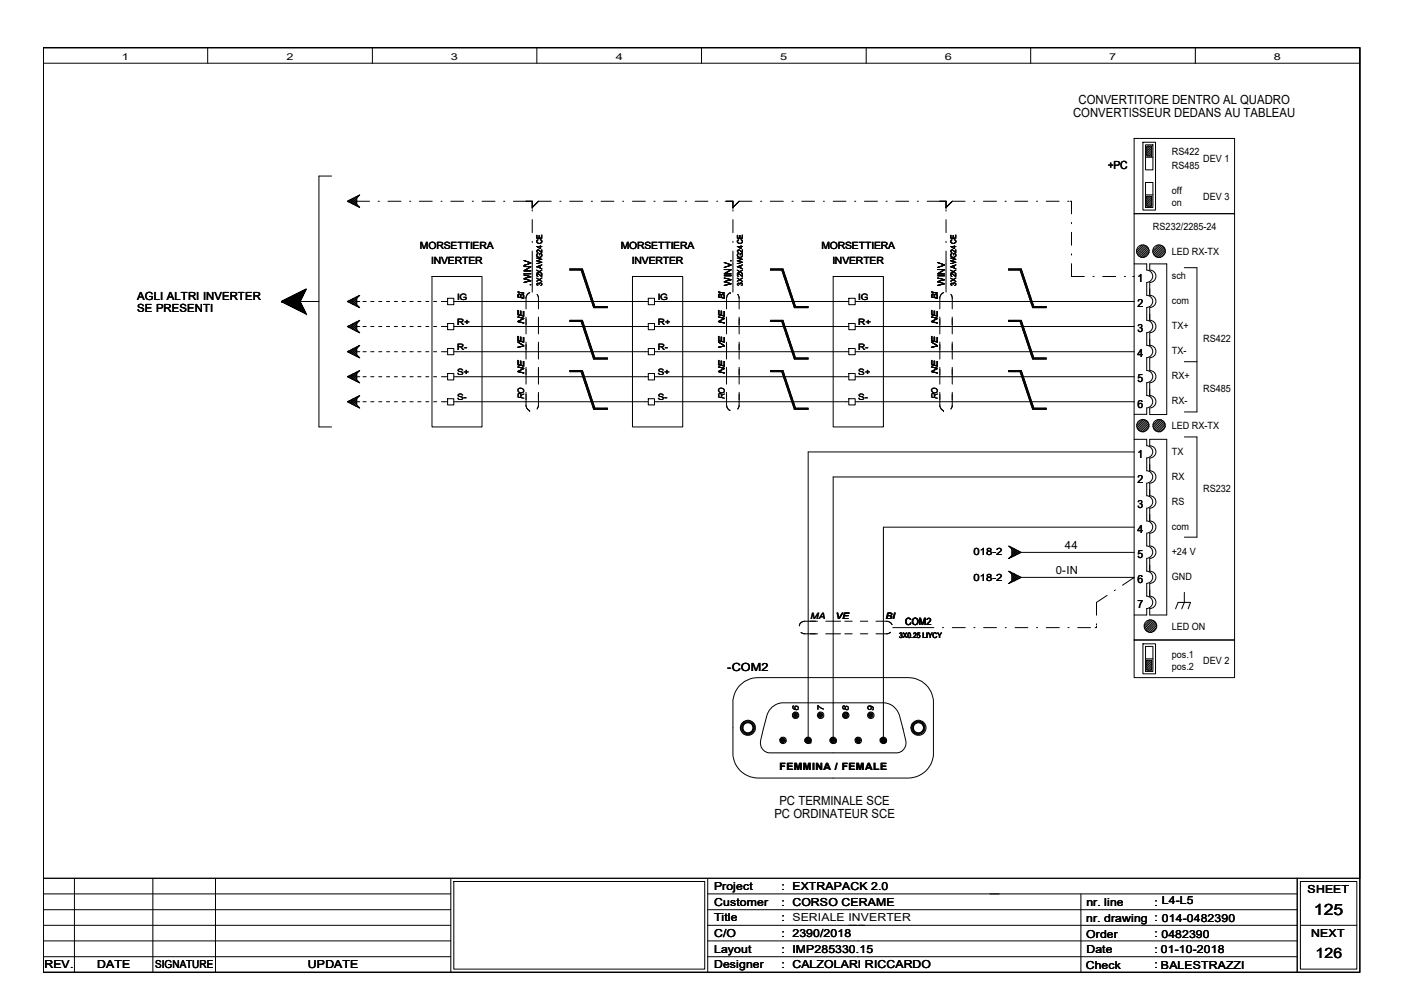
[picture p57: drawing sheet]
<svg xmlns="http://www.w3.org/2000/svg" width="297mm" height="210mm" viewBox="0 0 297 210" stroke-linecap="round" stroke-linejoin="round" font-family="sans-serif">
<defs><g id="words">
<text font-size="3.3" x="278" y="193.5">125</text>
<text font-size="3" x="278.3" y="202.6">126</text>
<g font-size="2.7">
<text x="228.2" y="22">CONVERTITORE DENTRO AL QUADRO</text>
<text x="227" y="24.7">CONVERTISSEUR DEDANS AU TABLEAU</text>
<text x="163.8" y="173">PC ORDINATEUR SCE</text>
<text x="164.9" y="170.3">PC TERMINALE SCE</text>
</g>
<g font-size="2.4">
<text x="234.4" y="35.8">+PC</text>
<text x="240.7" y="59.7">1</text>
<text x="29" y="63.4">AGLI ALTRI INVERTER</text>
<text x="240.7" y="65">2</text>
<text x="29" y="66">SE PRESENTI</text>
<text x="240.7" y="70.3">3</text>
<text x="240.7" y="75.6">4</text>
<text x="240.7" y="80.9">5</text>
<text x="240.7" y="86.2">6</text>
<text x="240.7" y="96.8">1</text>
<text x="240.7" y="107.4">3</text>
<text x="240.7" y="102.2">2</text>
<text x="240.7" y="112.7">4</text>
<text x="225.3" y="116.1">44</text>
<text x="240.7" y="118.1">5</text>
<text x="223.4" y="121.4">0-IN</text>
<text x="240.7" y="123.4">6</text>
<text x="240.7" y="128.7">7</text>
<text x="153.9" y="141.9">-COM2</text>
</g>
<g font-size="2.3">
<text x="151.1" y="188.3">Project</text>
<text x="151.1" y="191.7">Customer</text>
<text x="165.4" y="188.3">: EXTRAPACK 2.0</text>
<text x="165.4" y="191.6">: CORSO CERAME</text>
<text x="229.9" y="191.6">nr. line</text>
<text x="244.3" y="191.6">: L4-L5</text>
<text x="276.6" y="188.9">SHEET</text>
<text x="151.1" y="194.9">Title</text>
<text x="165.4" y="194.9">: SERIALE INVERTER</text>
<text x="229.8" y="195">nr. drawing : 014-0482390</text>
<text x="151.1" y="198.3">C/O</text>
<text x="151.1" y="201.6">Layout</text>
<text x="165.4" y="198.3">: 2390/2018</text>
<text x="165.4" y="201.6">: IMP285330.15</text>
<text x="229.8" y="198.5">Order</text>
<text x="229.9" y="201.5">Date</text>
<text x="244.3" y="198.3">: 0482390</text>
<text x="244.3" y="201.6">: 01-10-2018</text>
<text x="277.4" y="198.2">NEXT</text>
<text x="9.4" y="204.9">REV.</text>
<text x="20.5" y="204.9">DATE</text>
<text x="32.8" y="204.9">SIGNATURE</text>
<text x="65.1" y="204.9">UPDATE</text>
<text x="151.1" y="204.9">Designer</text>
<text x="165.4" y="204.9">: CALZOLARI RICCARDO</text>
<text x="229.7" y="204.9">Check</text>
<text x="244.3" y="204.9">: BALESTRAZZI</text>
<text x="245.6" y="204.9">BALESTRAZZI</text>
</g>
<g font-size="2.1">
<text x="247.9" y="32.8">RS422</text>
<text x="247.9" y="35.7">RS485</text>
<text x="254.5" y="34.3">DEV 1</text>
<text x="247.9" y="41">off</text>
<text x="247.9" y="43.6">on</text>
<text x="254.5" y="42.3">DEV 3</text>
<text x="88.9" y="52.7">MORSETTIERA</text>
<text x="131.3" y="52.7">MORSETTIERA</text>
<text x="173.8" y="52.7">MORSETTIERA</text>
<text x="243.9" y="48.7">RS232/2285-24</text>
<text x="247.9" y="54">LED RX-TX</text>
<text x="91.2" y="55.8">INVERTER</text>
<text x="133.7" y="55.8">INVERTER</text>
<text x="176.1" y="55.8">INVERTER</text>
<text x="247.9" y="59">sch</text>
<text x="112.3" y="60.5" transform="rotate(-90 112.3 60.5)">.WINV</text>
<text x="154.8" y="60.5" transform="rotate(-90 154.8 60.5)">WINV.</text>
<text x="199.9" y="60.5" transform="rotate(-90 199.9 60.5)">WINV</text>
<text x="247.9" y="64.3">com</text>
<text x="247.9" y="69.6">TX+</text>
<text x="247.9" y="74.9">TX-</text>
<text x="254.5" y="72.3">RS422</text>
<text x="247.9" y="80.3">RX+</text>
<text x="254.5" y="82.9">RS485</text>
<text x="247.9" y="85.6">RX-</text>
<text x="247.9" y="90.8">LED RX-TX</text>
<text x="247.9" y="96.2">TX</text>
<text x="247.9" y="101.5">RX</text>
<text x="247.9" y="106.8">RS</text>
<text x="254.5" y="104.1">RS232</text>
<text x="247.9" y="112.1">com</text>
<text x="205.9" y="117.5">018-2</text>
<text x="247.9" y="117.4">+24 V</text>
<text x="205.9" y="122.9">018-2</text>
<text x="247.9" y="122.7">GND</text>
<text x="191.5" y="132.2">COM2</text>
<text x="247.9" y="133.3">LED ON</text>
<text x="247.9" y="139.1">pos.1</text>
<text x="247.9" y="141.8">pos.2</text>
<text x="254.5" y="140.5">DEV 2</text>
<text x="164.9" y="163">FEMMINA / FEMALE</text>
</g>
<g font-size="2">
<text x="25.8" y="12.7">1</text>
<text x="60.6" y="12.7">2</text>
<text x="95.4" y="12.7">3</text>
<text x="130.3" y="12.7">4</text>
<text x="165.1" y="12.7">5</text>
<text x="199.9" y="12.7">6</text>
<text x="234.7" y="12.7">7</text>
<text x="269.5" y="12.7">8</text>
</g>
<g font-size="1.9">
<text x="96.7" y="63.4">IG</text>
<text x="110.9" y="63.3" transform="rotate(-90 110.9 63.3)">BI</text>
<text x="139.1" y="63.4">IG</text>
<text x="153.3" y="63.3" transform="rotate(-90 153.3 63.3)">BI</text>
<text x="181.6" y="63.4">IG</text>
<text x="198.4" y="63.3" transform="rotate(-90 198.4 63.3)">BI</text>
<text x="96.7" y="68.7">R+</text>
<text x="110.9" y="68.6" transform="rotate(-90 110.9 68.6)">NE</text>
<text x="139.1" y="68.7">R+</text>
<text x="153.3" y="68.6" transform="rotate(-90 153.3 68.6)">NE</text>
<text x="181.6" y="68.7">R+</text>
<text x="198.4" y="68.6" transform="rotate(-90 198.4 68.6)">NE</text>
<text x="96.7" y="74">R-</text>
<text x="110.9" y="73.9" transform="rotate(-90 110.9 73.9)">VE</text>
<text x="139.1" y="74">R-</text>
<text x="153.3" y="73.9" transform="rotate(-90 153.3 73.9)">VE</text>
<text x="181.6" y="74">R-</text>
<text x="198.4" y="73.9" transform="rotate(-90 198.4 73.9)">VE</text>
<text x="96.7" y="79.3">S+</text>
<text x="110.9" y="79.2" transform="rotate(-90 110.9 79.2)">NE</text>
<text x="139.1" y="79.3">S+</text>
<text x="153.3" y="79.2" transform="rotate(-90 153.3 79.2)">NE</text>
<text x="181.6" y="79.3">S+</text>
<text x="198.4" y="79.2" transform="rotate(-90 198.4 79.2)">NE</text>
<text x="96.7" y="84.6">S-</text>
<text x="110.9" y="84.5" transform="rotate(-90 110.9 84.5)">RO</text>
<text x="139.1" y="84.6">S-</text>
<text x="153.3" y="84.5" transform="rotate(-90 153.3 84.5)">RO</text>
<text x="181.6" y="84.6">S-</text>
<text x="198.4" y="84.5" transform="rotate(-90 198.4 84.5)">RO</text>
<text x="171.5" y="131.1">MA</text>
<text x="176.8" y="131.1">VE</text>
<text x="187.4" y="131.1">BI</text>
<text x="169" y="150.5" transform="rotate(-90 169 150.5)">6</text>
<text x="174.3" y="150.5" transform="rotate(-90 174.3 150.5)">7</text>
<text x="179.6" y="150.5" transform="rotate(-90 179.6 150.5)">8</text>
<text x="184.9" y="150.5" transform="rotate(-90 184.9 150.5)">9</text>
<text x="166.3" y="157.4" transform="rotate(-90 166.3 157.4)">1</text>
<text x="171.6" y="157.4" transform="rotate(-90 171.6 157.4)">2</text>
<text x="177" y="157.4" transform="rotate(-90 177 157.4)">3</text>
<text x="182.2" y="157.4" transform="rotate(-90 182.2 157.4)">4</text>
<text x="187.5" y="157.4" transform="rotate(-90 187.5 157.4)">5</text>
</g>
<g font-size="1.6">
<text x="114.7" y="60.5" transform="rotate(-90 114.7 60.5)">3X2XAWG24 CE</text>
<text x="157.2" y="60.5" transform="rotate(-90 157.2 60.5)">3X2XAWG24 CE</text>
<text x="202.3" y="60.5" transform="rotate(-90 202.3 60.5)">3X2XAWG24 CE</text>
<text x="190.2" y="134.9">3X0.25 LIYCY</text>
</g>
</g></defs>
<path d="M9.1 10.1h278.6v195.6h-278.6zM274.4 185.8v19.9" fill="none" stroke="#000" stroke-width=".3"/>
<g fill="none" stroke="#000" stroke-width=".21">
<path d="M9.1 10.1h278.6v195.6h-278.6zM9.1 10.1h278.6v175.7h-278.6zM9.1 13.4h278.6M43.9 10.1v3.3M78.8 10.1v3.3M113.6 10.1v3.3M148.4 10.1v3.3M183.3 10.1v3.3M218.1 10.1v3.3M252.9 10.1v3.3M70.1 37.3h-2.6v53h2.6M239.9 29.3h21.3v15.9h-21.3z"/>
<path d="M241.8 30.1h2.7v14.3h-2.7zM242.4 30.6h1.5v5.3h-1.5zM242.4 38.6h1.5v5.3h-1.5zM242.4 33.3h1.5M242.6 30.9h1.1v2.1h-1.1zM243 30.9l-.4 .4M243.4 30.9l-.8 .8M243.7 31.3l-1.1 1.1M243.7 30.9l-1.1 1.1M243.7 31.7l-1.1 1.1M243.7 32.1l-1 .9M243.7 32.5l-.6 .5"/>
<path d="M243.7 32.9l-.2 .1M73.5 42.6l2.6-1.4-.6 .7v1.3l.6 .7zM73.6 42.5l.3 .3M73.9 42.4l.8 .8M73.9 42.3l-.3 .4M74.1 42.2l1.3 1.4M74.4 42.1l1.1 1.1M74.6 42l.9 .8M74.7 42l-.8 .8M74.9 41.9l.6 .6M75.1 41.7l.4 .4M75.3 41.6l.3 .2"/>
<path d="M75.4 41.6l-1.3 1.3M75.5 43.1l-.4 .3M75.5 42.7l-.6 .6M75.5 42.3l-.9 .8M75.5 42l-1.1 1M75.5 42.6h2.7M75.6 43.3l-.3 .2M75.6 41.5l.1 .1M75.7 43.5l-.1 .1M75.9 41.4h.1M75.9 43.7v.1M80 42.6h.3"/>
<path d="M82.1 42.6h2.7M86.7 42.6h.2M88.7 42.6h2.7M91.4 58.5h10.6v31.8h-10.6zM93.3 42.6h.2M95.4 42.6h2.7M99.9 42.6h.3M102 42.6h2.7M106.5 42.6h.3M108.6 42.6h4v1.6M112.6 44.4v.3M112.6 46.5v2.7"/>
<path d="M112.6 51.1v.2M112.6 53.1v8.7M116.6 42.6h-2.7l-1.3 1.3M118.4 42.6h.3M120.5 42.6h2.8M120.6 57.1v-.2h2.6l2.7 8h2.6v.2h-2.9l-2.7-8M120.6 57.1h2.3M120.6 56.9h.1M120.8 56.9l-.2 .2M121 56.9l-.3 .2M121.2 56.9l-.3 .2M121.4 56.9l-.3 .2"/>
<path d="M121.5 56.9l-.2 .2M121.7 56.9l-.2 .2M121.9 56.9l-.2 .2M122.1 56.9l-.3 .2M122.3 56.9l-.3 .2M122.5 56.9l-.3 .2M122.7 56.9l-.3 .2M122.8 56.9l-.2 .2M123.1 56.9l-.3 .2M123.2 56.9l-.3 .3M123.3 57.1l-.3 .2M123.3 57.2l-.2 .2"/>
<path d="M123.4 57.4l-.3 .2M123.4 57.5l-.3 .2M123.4 57.6l-.2 .3M123.5 57.8l-.3 .2M123.6 57.9l-.3 .3M123.6 58l-.3 .3M123.7 58.2l-.3 .3M123.7 58.3l-.3 .3M123.7 58.5l-.2 .2M123.8 58.6l-.3 .3M123.8 58.8l-.2 .2M123.9 58.9l-.3 .2"/>
<path d="M123.9 59l-.2 .3M123.9 59.2l-.2 .2M124 59.3l-.3 .3M124.1 59.4l-.3 .3M124.1 59.6l-.2 .3M124.2 59.7l-.3 .3M124.2 59.9l-.3 .3M125.1 42.6h.2M127.2 42.6h2.7M131.7 42.6h.2M133.8 58.5h10.6v31.8h-10.6zM133.8 42.6h2.7"/>
<path d="M138.3 42.6h.3M140.4 42.6h2.8M145 42.6h.2M147.1 42.6h2.7M151.6 42.6h.2M153.4 42.6h1.7v1.6M155.1 44.4v.3M155.1 46.5v2.7M155.1 51.1v.2M155.1 53.1v8.7M159.1 42.6h-2.7l-1.3 1.3M160.9 42.6h.3"/>
<path d="M163 42.6h2.7M163 57.1v-.2h2.6l2.7 8h2.7v.2h-2.9l-2.7-8M163 57.1h2.4M163.1 56.9h-.1M163.2 56.9l-.2 .2M163.4 56.9l-.3 .2M163.6 56.9l-.2 .2M163.8 56.9l-.3 .2M164 56.9l-.3 .2M164.2 56.9l-.3 .2M164.4 56.9l-.3 .2M164.5 56.9l-.2 .2"/>
<path d="M164.8 56.9l-.3 .2M164.9 56.9l-.2 .2M165.1 56.9l-.3 .2M165.3 56.9l-.2 .2M165.5 56.9l-.3 .2M165.7 56.9l-.3 .3M165.7 57.1l-.3 .2M165.8 57.2l-.3 .2M165.8 57.4l-.2 .2M165.9 57.5l-.3 .2M165.9 57.6l-.3 .3M165.9 57.8l-.2 .2"/>
<path d="M166 57.9l-.3 .3M166 58l-.2 .3M166.1 58.2l-.3 .3M166.2 58.3l-.3 .3M166.2 58.5l-.3 .2M166.2 58.6l-.2 .3M166.3 58.8l-.3 .2M166.3 58.9l-.2 .2M166.4 59l-.3 .3M166.4 59.2l-.2 .2M166.5 59.3l-.3 .3M166.5 59.4l-.3 .3"/>
<path d="M166.6 59.6l-.3 .3M166.6 59.7l-.3 .3M166.7 59.9l-.3 .3M167.6 42.6h.2M169.6 42.6h2.7M174.2 42.6h.2M176.3 58.5h10.6v31.8h-10.6zM176.3 42.6h2.7M180.8 42.6h.3M182.9 42.6h2.7M187.4 42.6h.3M189.5 42.6h2.7"/>
<path d="M194.1 42.6h.2M196.2 42.6h3.9v1.6M200.1 44.4v.3M200.1 46.5v2.7M200.1 51.1v.2M200.1 53.1v8.7M204.2 42.6h-2.7l-1.4 1.3M206 42.6h.2M208.1 42.6h2.7M212.6 42.6h.3M213.4 57.1v-.2h2.7l2.6 8h2.7v.2h-2.9l-2.7-8M213.4 57.1h2.4"/>
<path d="M213.5 56.9h-.1M213.7 56.9l-.3 .2M213.8 56.9l-.2 .2M214 56.9l-.2 .2M214.2 56.9l-.3 .2M214.4 56.9l-.2 .2M214.6 56.9l-.3 .2M214.7 42.6h2.7M214.8 56.9l-.3 .2M215 56.9l-.3 .2M215.2 56.9l-.3 .2M215.3 56.9l-.2 .2"/>
<path d="M215.5 56.9l-.2 .2M215.7 56.9l-.2 .2M215.9 56.9l-.3 .2M216.1 56.9l-.3 .3M216.1 57.1l-.2 .2M216.2 57.2l-.3 .2M216.2 57.4l-.3 .2M216.3 57.5l-.3 .2M216.3 57.6l-.2 .3M216.4 57.8l-.3 .2M216.4 57.9l-.2 .3M216.4 58l-.2 .3"/>
<path d="M216.5 58.2l-.3 .3M216.5 58.3l-.2 .3M216.6 58.5l-.3 .2M216.7 58.6l-.3 .3M216.7 58.8l-.3 .2M216.7 58.9l-.3 .2M216.8 59l-.3 .3M216.8 59.2l-.2 .2M216.9 59.3l-.3 .3M216.9 59.4l-.2 .3M217 59.6l-.3 .3M217 59.7l-.3 .3"/>
<path d="M217.1 59.9l-.3 .3M219.3 42.6h.2M221.4 42.6h2.7M225.9 42.6h.2M226.4 42.6h.3v2.7M226.7 55.8v2.7h2.7M226.7 47.1v.2M226.7 49.1v2.8M226.7 53.7v.3M231.2 58.5h.3M233.3 58.5h2.7M237.9 58.5h.2"/>
<path d="M239.6 58.5h.3M239.9 55.8h2.7v1.3a1.31 1.31 0 0 1 1.3 1.4 1.31 1.31 0 0 1-1.3 1.3M239.9 45.2h21.3v90.2h-21.3zM241.6 51.9l-1.1 1.1M242 51.9l-1.5 1.5M242.3 51.9l-1.7 1.8M242.4 41.2h1.5M242.5 52.1l-1.8 1.8M242.6 59.8v2.7a1.29 1.29 0 0 1 1.3 1.3 1.29 1.29 0 0 1-1.3 1.3M242.6 41.5h1.1v2.1h-1.1zM242.7 52.2l-1.8 1.9M242.8 41.5l-.2 .2"/>
<path d="M242.9 52.5l-1.8 1.8M243 52.7l-1.7 1.7M243.1 53.4l-1.1 1.1M243.1 53l-1.5 1.5M243.2 41.5l-.6 .6M243.2 59.8a1.31 1.31 0 0 0 1.4-1.3 1.31 1.31 0 0 0-1.4-1.4v-1.3h3.6v31.9h-3.6v-1.3M243.2 59.8v2.7a1.29 1.29 0 0 1 1.4 1.3 1.29 1.29 0 0 1-1.4 1.3M243.5 41.5l-.9 1M243.7 42.5l-1.1 1.1M243.7 42.1l-1.1 1.1M243.7 43.3l-.4 .3M243.7 42.9l-.8 .7"/>
<path d="M243.7 41.8l-1.1 1M245.1 51.9l-1.1 1.1M245.4 51.9l-1.5 1.5M245.7 51.9l-1.7 1.8M246 52.1l-1.9 1.8M246.2 52.2l-1.9 1.9M246.4 52.5l-1.9 1.8M246.5 52.7l-1.7 1.7M246.5 53l-1.4 1.5M246.6 53.4l-1.2 1.1M250.6 56.6h2.6v30.6h-2.6M59.6 63.8h.1"/>
<path d="M59.7 63.7v.2M59.8 63.7v.2M59.8 63.6v.4M59.9 63.6v.4M60 63.5v.6M60.1 63.5v.6M60.2 63.5v.6M60.2 63.4v.8M60.3 63.4v.8M60.4 63.4v.8M60.4 63.3v1M60.5 63.3v1"/>
<path d="M60.6 63.3v1M60.6 63.2v1.1M60.7 63.2v1.2M60.8 63.2v1.2M60.8 63.1v1.4M60.9 63.1v1.4M61 63.1v1.5M61 63v1.6M61.1 63v1.6M61.2 62.9v1.7M61.3 62.9v1.8M61.4 62.9v1.9"/>
<path d="M61.5 62.8v2M61.6 62.7v2.2M61.7 62.7v2.2M61.8 62.7v2.2M61.8 62.7v2.3M61.9 62.6v2.4M62 62.5v2.6M62.1 62.5v2.6M62.2 63.8h5.3M62.2 62.4v2.8M62.3 62.4v2.8M62.4 62.4v2.8"/>
<path d="M62.4 62.3v3M62.5 62.3v3M62.6 62.3v3M62.6 62.2v3.2M62.7 62.2v3.2M62.8 62.2v3.2M62.8 62.1v3.3M62.9 62.1v3.4M63 62.1v3.4M63 62v3.6M63.1 62v3.6M63.2 62v3.6"/>
<path d="M63.2 62v3.7M63.2 61.9v3.8M63.3 61.9v3.8M63.4 61.8v3.9M63.5 61.8v4M63.6 61.8v1.8M63.6 64v1.8M63.6 61.8v1.7M63.6 64.1v1.8M63.7 61.7v1.8M63.7 64.1v1.8M63.7 64.2v1.7"/>
<path d="M63.8 61.7l-.1 1.7M63.8 61.6v1.6M63.8 64.4v1.6M63.8 61.6v1.5M63.8 64.5v1.5M63.9 61.6v1.5M63.9 64.6v1.4M63.9 64.6l.1 1.4M64 61.6l-.1 1.3M64 61.6v1.2M64 64.8v1.2M64 61.6v1.1"/>
<path d="M64 64.9v1.2M64.1 61.5v1.2M64.1 65v1.1M64.1 65.1v1M64.2 61.5l-.1 1M64.2 61.4v1M64.2 65.2v1M64.3 61.4v.9M64.3 65.3v.9M64.3 61.4v.8M64.3 65.4v.8M64.3 65.5l.1 .8"/>
<path d="M64.4 61.3l-.1 .8M64.4 61.3v.6M64.4 65.7v.6M64.5 61.3v.5M64.5 65.7v.6M64.5 65.8v.5M64.6 65.9v.4M64.6 61.3v.4M64.6 61.2v.3M64.6 66.1v.3M64.7 61.2v.2M64.7 66.2v.2"/>
<path d="M64.7 61.2v.1M64.7 66.3v.1M64.8 66.3v.1M64.8 66.4h.1M64.8 61.2v.1M73.5 63.8l2.6-1.3-.6 .6v1.4l.6 .6zM73.5 69.1l2.6-1.3-.6 .7v1.3l.6 .6zM73.5 74.4l2.6-1.3-.6 .6v1.4l.6 .6zM73.5 79.7l2.6-1.3-.6 .6v1.4l.6 .6zM73.6 63.9l.3-.3 .8 .8M73.6 69l.3 .3M73.6 79.8l.3-.3 .8 .8"/>
<path d="M73.9 68.9l.8 .8M73.9 74.2l.8 .8M73.9 68.9l-.3 .3M73.9 74.2l-.3 .3M74.1 63.5l1.3 1.3M74.1 68.8l1.3 1.3M74.1 74.1l1.3 1.3M74.1 79.4l1.3 1.3M74.4 63.3l1.1 1.1M74.4 68.7l1.1 1M74.4 74l1.1 1.1M74.4 79.2l1.1 1.1"/>
<path d="M74.6 63.2l.9 .9M74.6 68.5l.9 .9M74.6 73.8l.9 .9M74.6 79.2l.9 .8M74.7 63.2l-.8 .8-.3-.3M74.7 68.5l-.8 .8M74.7 73.8l-.8 .8-.3-.3M74.7 79.1l-.8 .8-.3-.3M74.9 63.1l.6 .6M74.9 68.4l.6 .6M74.9 73.7l.6 .6M74.9 79l.6 .6"/>
<path d="M75.1 63l.4 .3M75.1 68.3l.4 .3M75.1 73.6l.4 .3M75.1 78.9l.4 .3M75.3 62.9l.3 .1M75.3 68.2l.3 .1M75.3 73.4l.3 .3M75.3 78.8l.3 .2M75.4 62.8l-1.3 1.3M75.4 68.1l-1.3 1.3M75.4 73.4l-1.3 1.3M75.4 78.7l-1.3 1.4"/>
<path d="M75.5 63.8h.6M75.5 69.1h.6M75.5 74.4h.6M75.5 79.7h.6M75.5 64.3l-.4 .3M75.5 63.9l-.6 .6M75.5 63.5l-.9 .9M75.5 63.2l-1.1 1.1M75.5 69.6l-.4 .3M75.5 69.2l-.6 .6M75.5 68.8l-.9 .9M75.5 68.5l-1.1 1.1"/>
<path d="M75.5 74.9l-.4 .3M75.5 74.5l-.6 .6M75.5 74.2l-.9 .8M75.5 73.8l-1.1 1M75.5 79.8l-.6 .6M75.5 79.5l-.9 .8M75.5 79.1l-1.1 1.1M75.6 64.6l-.3 .2M75.6 69.8l-.3 .3M75.6 75.2l-.3 .2M75.6 62.7l.1 .2M75.6 68l.1 .2"/>
<path d="M75.6 73.3l.1 .1M75.6 78.7l.1 .1M75.7 64.8l-.1 .1M75.7 70.1l-.1 .1M75.7 75.4l-.1 .1M75.9 62.6v.1M75.9 67.9v.1M75.9 73.2v.1M75.9 78.5v.1M75.9 64.9v.1M75.9 70.2v.1M75.9 75.6h.1"/>
<path d="M76.8 63.8h.7M76.8 69.1h.7M76.8 74.4h.7M76.8 79.7h.7M78.4 63.8h.7M78.4 69.1h.7M78.4 74.4h.7M78.4 79.7h.7M80.1 63.8h.7M80.1 69.1h.7M80.1 74.4h.7M80.1 79.7h.7"/>
<path d="M81.8 63.8h.6M81.8 69.1h.6M81.8 74.4h.6M81.8 79.7h.6M83.4 63.8h.7M83.4 69.1h.7M83.4 74.4h.7M83.4 79.7h.7M85.1 63.8h.7M85.1 69.1h.7M85.1 74.4h.7M85.1 79.7h.7"/>
<path d="M86.7 63.8h.7M86.7 69.1h.7M86.7 74.4h.7M86.7 79.7h.7M88.4 63.8h.7M88.4 69.1h.7M88.4 74.4h.7M88.4 79.7h.7M90.1 63.8h.6M90.1 69.1h.6M90.1 74.4h.6M90.1 79.7h.6"/>
<path d="M91.7 63.8h.7M91.7 69.1h.7M91.7 74.4h.7M91.7 79.7h.7M93.4 63.8h1.3M93.4 69.1h1.3M93.4 74.4h1.3M93.4 79.7h1.3M94.7 68.5h1.3v1.3h-1.3zM94.7 73.7h1.3v1.4h-1.3zM94.7 63.1h1.3v1.4h-1.3zM94.7 79h1.3v1.4h-1.3z"/>
<path d="M96 63.8h41.2M96 69.1h41.2M96 74.4h41.2M96 79.7h41.2M111.3 67.1v3.6M111.3 72.4v3.6M111.3 77.7v3.6M112.1 61.9a1.18 1.18 0 0 0-.8 1v2.5M112.1 61.9h.1M113.6 62.3l.3 .6v2.5M113.9 67.1v3.6M113.9 72.4v3.6"/>
<path d="M113.9 77.7v3.6M120.6 67.8h2.6l2.7 7.9h2.6v.3h-2.9l-2.7-8h-2.3zM120.6 67.8h.1M120.6 78.4h.1M120.8 67.8l-.2 .2M120.8 78.4l-.2 .2M121 67.8l-.3 .2M121 78.4l-.3 .3M121.2 67.8l-.3 .2M121.2 78.4l-.3 .3M121.4 67.8l-.3 .2M121.4 78.4l-.3 .3"/>
<path d="M121.5 67.8l-.2 .2M121.5 78.4l-.2 .3M121.7 67.8l-.2 .2M121.7 78.4l-.2 .3M121.9 67.8l-.2 .2M121.9 78.4l-.2 .3M122.1 67.8l-.3 .2M122.1 78.4l-.3 .3M122.3 67.8l-.3 .2M122.3 78.4l-.3 .3M122.5 67.8l-.3 .2M122.5 78.4l-.3 .3"/>
<path d="M122.7 67.8l-.3 .2M122.7 78.4l-.3 .3M122.8 67.8l-.2 .2M122.8 78.4l-.2 .3M123.1 67.8l-.3 .2M123.1 78.4l-.3 .3M123.2 78.4l2.7 8h2.6v.2h-2.9l-2.7-7.9M123.2 78.4h-2.6v.3h2.3M123.2 67.8l-.3 .3M123.2 78.4l-.3 .3M123.3 78.6l-.3 .2M123.3 67.9l-.3 .3"/>
<path d="M123.3 68.1l-.2 .2M123.3 78.7l-.2 .3M123.4 68.2l-.3 .3M123.4 78.8l-.3 .3M123.4 68.4l-.3 .2M123.4 79l-.3 .2M123.4 68.5l-.2 .2M123.4 79.1l-.2 .3M123.5 68.6l-.3 .3M123.5 79.2l-.3 .3M123.6 68.8l-.3 .2M123.6 79.4l-.3 .3"/>
<path d="M123.6 79.5l-.3 .3M123.6 68.9l-.3 .3M123.7 69l-.3 .3M123.7 79.7l-.3 .2M123.7 69.2l-.3 .3M123.7 79.8l-.3 .3M123.7 69.3l-.2 .3M123.7 80l-.2 .2M123.8 69.5l-.3 .3M123.8 69.6l-.2 .3M123.9 69.8l-.3 .2M123.9 69.9l-.2 .3"/>
<path d="M123.9 70.1l-.2 .2M124 70.2l-.3 .2M124.1 70.3l-.3 .3M124.1 70.5l-.2 .2M124.2 70.6l-.3 .3M124.2 70.7l-.3 .3M124.2 60l-.2 .3M124.2 70.9l-.2 .3M124.3 60.2l-.3 .2M124.3 71l-.3 .3M124.3 60.3l-.2 .3M124.3 71.2l-.2 .3"/>
<path d="M124.4 60.5l-.3 .2M124.4 71.3l-.3 .3M124.5 60.6l-.3 .2M124.5 71.5l-.3 .2M124.5 60.7l-.3 .3M124.5 71.6l-.3 .3M124.5 60.9l-.2 .2M124.5 71.8l-.2 .2M124.6 61l-.3 .3M124.6 71.9l-.3 .2M124.6 61.1l-.2 .3M124.6 72l-.2 .3"/>
<path d="M124.7 61.3l-.3 .3M124.7 72.2l-.3 .2M124.7 61.4l-.2 .3M124.7 72.3l-.2 .3M124.8 61.6l-.3 .2M124.8 72.4l-.3 .3M124.8 61.7l-.3 .3M124.8 72.6l-.3 .3M124.9 61.8l-.3 .3M124.9 72.7l-.3 .3M124.9 62l-.3 .2M124.9 72.9l-.3 .2"/>
<path d="M125 62.1l-.3 .3M125 73l-.3 .3M125 62.3l-.2 .2M125 73.2l-.2 .2M125 62.4l-.2 .3M125 73.3l-.2 .2M125.1 62.6l-.3 .2M125.1 73.4l-.3 .3M125.1 62.7l-.2 .2M125.1 73.6l-.2 .2M125.2 62.8l-.3 .3M125.2 73.7l-.3 .3"/>
<path d="M125.2 62.9l-.2 .3M125.2 73.8l-.2 .3M125.3 63.1l-.3 .3M125.3 74l-.3 .3M125.3 63.2l-.3 .3M125.3 74.1l-.3 .3M125.4 63.4l-.3 .3M125.4 74.3l-.3 .2M125.4 63.5l-.2 .3M125.4 74.4l-.2 .3M125.5 63.7l-.3 .2M125.5 74.5l-.3 .3"/>
<path d="M125.5 63.8l-.2 .3M125.5 74.7l-.2 .3M125.6 64l-.3 .2M125.6 74.8l-.3 .3M125.6 64.1l-.3 .2M125.6 75l-.3 .2M125.6 64.2l-.2 .3M125.6 75.1l-.2 .3M125.7 64.4l-.3 .2M125.7 75.3l-.3 .2M125.8 64.5l-.3 .3M125.8 75.4l-.3 .2"/>
<path d="M125.8 64.6l-.3 .3M125.8 75.5l-.3 .3M125.9 64.8l-.3 .3M125.9 75.7l-.3 .2M126 64.9l-.3 .2M126 75.7l-.3 .3M126.1 64.9l-.2 .2M126.1 75.7l-.2 .3M126.4 64.9l-.3 .2M126.4 75.7l-.3 .3M126.5 64.9l-.2 .2M126.5 75.7l-.2 .3"/>
<path d="M126.7 64.9l-.3 .2M126.7 75.7l-.3 .3M126.9 64.9l-.2 .2M126.9 75.7l-.2 .3M127.1 64.9l-.3 .2M127.1 75.7l-.3 .3M127.3 64.9l-.3 .2M127.3 75.7l-.3 .3M127.5 64.9l-.3 .2M127.5 75.7l-.3 .3M127.7 64.9l-.3 .2M127.7 75.7l-.3 .3"/>
<path d="M127.8 64.9l-.2 .2M127.8 75.7l-.2 .3M128.1 64.9l-.3 .2M128.1 75.7l-.3 .3M128.2 64.9l-.2 .2M128.2 75.7l-.2 .3M128.4 64.9l-.3 .2M128.4 75.7l-.3 .3M128.5 64.9l-.1 .2M128.5 75.8l-.1 .2M137.2 68.5h1.3v1.3h-1.3zM137.2 73.7h1.3v1.4h-1.3z"/>
<path d="M137.2 63.1h1.3v1.4h-1.3zM137.2 79h1.3v1.4h-1.3zM138.5 63.8h41.1M138.5 69.1h41.1M138.5 74.4h41.1M138.5 79.7h41.1M153.7 67.1v3.6M153.7 72.4v3.6M153.7 77.7v3.6M154.5 61.9h.1M154.5 61.9a1.24 1.24 0 0 0-.8 1.1v2.4M156 62.3l.4 .6v2.5"/>
<path d="M156.4 67.1v3.6M156.4 72.4v3.6M156.4 77.7v3.6M163 67.8h2.6l2.7 7.9h2.7v.3h-2.9l-2.7-8h-2.4zM163 78.4h2.6l2.7 8h2.7v.2h-2.9l-2.7-7.9h-2.4zM163.1 67.8h-.1M163.1 78.4h-.1M163.2 67.8l-.2 .2M163.2 78.4l-.2 .2M163.4 78.4l-.3 .3M163.4 67.8l-.3 .2M163.6 67.8l-.2 .2"/>
<path d="M163.6 78.4l-.2 .3M163.8 67.8l-.3 .2M163.8 78.4l-.3 .3M164 67.8l-.3 .2M164 78.4l-.3 .3M164.2 67.8l-.3 .2M164.2 78.4l-.3 .3M164.4 67.8l-.3 .2M164.4 78.4l-.3 .3M164.5 67.8l-.2 .2M164.5 78.4l-.2 .3M164.8 67.8l-.3 .2"/>
<path d="M164.8 78.4l-.3 .3M164.9 67.8l-.2 .2M164.9 78.4l-.2 .3M165.1 78.4l-.3 .3M165.1 67.8l-.3 .2M165.3 67.8l-.2 .2M165.3 78.4l-.2 .3M165.5 67.8l-.3 .2M165.5 78.4l-.3 .3M165.7 67.8l-.3 .3M165.7 78.4l-.3 .3M165.7 67.9l-.3 .3"/>
<path d="M165.7 78.6l-.3 .2M165.8 68.1l-.3 .2M165.8 78.7l-.3 .3M165.8 68.2l-.2 .3M165.8 78.8l-.2 .3M165.9 68.4l-.3 .2M165.9 79l-.3 .2M165.9 68.5l-.3 .2M165.9 79.1l-.3 .3M165.9 68.6l-.2 .3M165.9 79.2l-.2 .3M166 68.8l-.3 .2"/>
<path d="M166 79.4l-.3 .3M166 68.9l-.2 .3M166 79.5l-.2 .3M166.1 69l-.3 .3M166.1 79.7l-.3 .2M166.2 69.2l-.3 .3M166.2 79.8l-.3 .3M166.2 69.3l-.3 .3M166.2 80l-.3 .2M166.2 69.5l-.2 .3M166.3 69.6l-.3 .3M166.3 69.8l-.2 .2"/>
<path d="M166.4 69.9l-.3 .3M166.4 70.1l-.2 .2M166.5 70.2l-.3 .2M166.5 70.3l-.3 .3M166.6 70.5l-.3 .2M166.6 70.6l-.3 .3M166.7 70.7l-.3 .3M166.7 60l-.2 .3M166.7 70.9l-.2 .3M166.7 60.2l-.2 .2M166.7 71l-.2 .3M166.8 60.3l-.3 .3"/>
<path d="M166.8 71.2l-.3 .3M166.8 60.5l-.2 .2M166.8 71.3l-.2 .3M166.9 60.6l-.3 .2M166.9 71.5l-.3 .2M166.9 60.7l-.2 .3M166.9 71.6l-.2 .3M167 60.9l-.3 .2M167 71.8l-.3 .2M167 61l-.3 .3M167 71.9l-.3 .2M167.1 61.1l-.3 .3"/>
<path d="M167.1 72l-.3 .3M167.1 61.3l-.2 .3M167.1 72.2l-.2 .2M167.2 61.4l-.3 .3M167.2 72.3l-.3 .3M167.2 61.6l-.2 .2M167.2 72.4l-.2 .3M167.3 61.7l-.3 .3M167.3 72.6l-.3 .3M167.3 61.8l-.3 .3M167.3 72.7l-.3 .3M167.3 62l-.2 .2"/>
<path d="M167.3 72.9l-.2 .2M167.4 62.1l-.3 .3M167.4 73l-.3 .3M167.5 62.3l-.3 .2M167.5 73.2l-.3 .2M167.5 62.4l-.3 .3M167.5 73.3l-.3 .2M167.6 62.6l-.3 .2M167.6 73.4l-.3 .3M167.6 62.7l-.3 .2M167.6 73.6l-.3 .2M167.6 62.8l-.2 .3"/>
<path d="M167.6 73.7l-.2 .3M167.7 62.9l-.3 .3M167.7 73.8l-.3 .3M167.7 63.1l-.2 .3M167.7 74l-.2 .3M167.8 63.2l-.3 .3M167.8 74.1l-.3 .3M167.8 63.4l-.2 .3M167.8 74.3l-.2 .2M167.9 63.5l-.3 .3M167.9 74.4l-.3 .3M167.9 63.7l-.3 .2"/>
<path d="M167.9 74.5l-.3 .3M168 63.8l-.3 .3M168 74.7l-.3 .3M168 64l-.2 .2M168 74.8l-.2 .3M168.1 64.1l-.3 .2M168.1 75l-.3 .2M168.1 64.2l-.3 .3M168.1 75.1l-.3 .3M168.1 64.4l-.2 .2M168.1 75.3l-.2 .2M168.2 64.5l-.3 .3"/>
<path d="M168.2 75.4l-.3 .2M168.2 64.6l-.2 .3M168.2 75.5l-.2 .3M168.3 64.8l-.3 .3M168.3 75.7l-.3 .2M168.4 64.9l-.3 .2M168.4 75.7l-.3 .3M168.6 64.9l-.2 .2M168.6 75.7l-.2 .3M168.8 64.9l-.3 .2M168.8 75.7l-.3 .3M169 64.9l-.3 .2"/>
<path d="M169 75.7l-.3 .3M169.2 64.9l-.3 .2M169.2 75.7l-.3 .3M169.4 64.9l-.3 .2M169.4 75.7l-.3 .3M169.5 64.9l-.2 .2M169.5 75.7l-.2 .3M169.8 64.9l-.3 .2M169.8 75.7l-.3 .3M169.9 64.9l-.2 .2M169.9 75.7l-.2 .3M170.1 64.9l-.3 .2"/>
<path d="M170.1 75.7l-.3 .3M170.3 64.9l-.3 .2M170.3 75.7l-.3 .3M170.5 64.9l-.3 .2M170.5 75.7l-.3 .3M170.7 64.9l-.3 .2M170.7 75.7l-.3 .3M170.9 64.9l-.3 .2M170.9 75.7l-.3 .3M171 64.9l-.2 .2M171 75.8l-.2 .2M179.6 63.1h1.3v1.4h-1.3z"/>
<path d="M179.6 68.5h1.3v1.3h-1.3zM179.6 73.7h1.3v1.4h-1.3zM179.6 79h1.3v1.4h-1.3zM180.9 63.8h59M180.9 69.1h59M180.9 74.4h59M180.9 79.7h59M198.8 67.1v3.6M198.8 72.4v3.6M198.8 77.7v3.6M199.6 61.9l-.5 .4-.3 .6v2.5M201.2 62.3l.3 .6v2.5"/>
<path d="M201.5 67.1v3.6M201.5 72.4v3.6M201.5 77.7v3.6M213.4 67.8h2.7l2.6 7.9h2.7v.3h-2.9l-2.7-8h-2.4zM213.5 67.8h-.1M213.5 78.4h-.1M213.7 67.8l-.3 .2M213.7 78.4l-.3 .2M213.8 67.8l-.2 .2M213.8 78.4l-.2 .3M214 67.8l-.2 .2M214 78.4l-.2 .3"/>
<path d="M214.2 67.8l-.3 .2M214.2 78.4l-.3 .3M214.4 67.8l-.2 .2M214.4 78.4l-.2 .3M214.6 67.8l-.3 .2M214.6 78.4l-.3 .3M214.8 67.8l-.3 .2M214.8 78.4l-.3 .3M215 67.8l-.3 .2M215 78.4l-.3 .3M215.2 67.8l-.3 .2M215.2 78.4l-.3 .3"/>
<path d="M215.3 67.8l-.2 .2M215.3 78.4l-.2 .3M215.5 67.8l-.2 .2M215.5 78.4l-.2 .3M215.7 67.8l-.2 .2M215.7 78.4l-.2 .3M215.9 67.8l-.3 .2M215.9 78.4l-.3 .3M216.1 78.4l2.6 8h2.7v.2h-2.9l-2.7-7.9M216.1 78.4h-2.7v.3h2.4M216.1 67.8l-.3 .3M216.1 78.4l-.3 .3"/>
<path d="M216.1 67.9l-.2 .3M216.1 78.6l-.2 .2M216.2 68.1l-.3 .2M216.2 78.7l-.3 .3M216.2 68.2l-.3 .3M216.2 78.8l-.3 .3M216.3 68.4l-.3 .2M216.3 79l-.3 .2M216.3 68.5l-.2 .2M216.3 79.1l-.2 .3M216.4 68.6l-.3 .3M216.4 79.2l-.3 .3"/>
<path d="M216.4 68.8l-.2 .2M216.4 79.4l-.2 .3M216.4 68.9l-.2 .3M216.4 79.5l-.2 .3M216.5 69l-.3 .3M216.5 79.7l-.3 .2M216.5 69.2l-.2 .3M216.5 79.8l-.2 .3M216.6 69.3l-.3 .3M216.6 80l-.3 .2M216.7 69.5l-.3 .3M216.7 69.6l-.3 .3"/>
<path d="M216.7 69.8l-.3 .2M216.8 69.9l-.3 .3M216.8 70.1l-.2 .2M216.9 70.2l-.3 .2M216.9 70.3l-.2 .3M217 70.5l-.3 .2M217 70.6l-.3 .3M217.1 70.7l-.3 .3M217.1 70.9l-.3 .3M217.1 60l-.3 .3M217.2 71l-.3 .3M217.2 60.2l-.3 .2"/>
<path d="M217.2 71.2l-.2 .3M217.2 60.3l-.2 .3M217.3 71.3l-.3 .3M217.3 60.5l-.3 .2M217.3 71.5l-.3 .2M217.3 60.6l-.3 .2M217.3 71.6l-.2 .3M217.3 60.7l-.2 .3M217.4 71.8l-.3 .2M217.4 60.9l-.3 .2M217.4 71.9l-.2 .2M217.4 61l-.2 .3"/>
<path d="M217.5 72l-.3 .3M217.5 61.1l-.3 .3M217.5 72.2l-.2 .2M217.5 61.3l-.2 .3M217.6 72.3l-.3 .3M217.6 61.4l-.3 .3M217.6 72.4l-.2 .3M217.6 61.6l-.2 .2M217.7 72.6l-.3 .3M217.7 61.7l-.3 .3M217.7 72.7l-.2 .3M217.7 61.8l-.2 .3"/>
<path d="M217.8 72.9l-.3 .2M217.8 62l-.3 .2M217.8 73l-.3 .3M217.8 62.1l-.3 .3M217.8 73.2l-.2 .2M217.8 62.3l-.2 .2M217.9 73.3l-.3 .2M217.9 62.4l-.3 .3M218 73.4l-.3 .3M218 62.6l-.3 .2M218 73.6l-.3 .2M218 62.7l-.3 .2"/>
<path d="M218.1 73.7l-.3 .3M218.1 62.8l-.3 .3M218.1 73.8l-.3 .3M218.1 62.9l-.3 .3M218.1 74l-.2 .3M218.1 63.1l-.2 .3M218.2 74.1l-.3 .3M218.2 63.2l-.3 .3M218.2 74.3l-.2 .2M218.2 63.4l-.2 .3M218.3 74.4l-.3 .3M218.3 63.5l-.3 .3"/>
<path d="M218.3 74.5l-.2 .3M218.3 63.7l-.2 .2M218.4 74.7l-.3 .3M218.4 63.8l-.3 .3M218.4 74.8l-.3 .3M218.4 64l-.3 .2M218.5 75l-.3 .2M218.5 64.1l-.3 .2M218.5 75.1l-.2 .3M218.5 64.2l-.2 .3M218.6 75.3l-.3 .2M218.6 64.4l-.3 .2"/>
<path d="M218.6 75.4l-.2 .2M218.6 64.5l-.2 .3M218.6 75.5l-.2 .3M218.6 64.6l-.2 .3M218.7 75.7l-.3 .2M218.7 64.8l-.3 .3M218.8 75.7l-.2 .3M218.8 64.9l-.2 .2M219 75.7l-.3 .3M219 64.9l-.3 .2M219.2 75.7l-.3 .3M219.2 64.9l-.3 .2"/>
<path d="M219.4 75.7l-.3 .3M219.4 64.9l-.3 .2M219.6 75.7l-.3 .3M219.6 64.9l-.3 .2M219.7 75.7l-.2 .3M219.7 64.9l-.2 .2M220 75.7l-.3 .3M220 64.9l-.3 .2M220.1 75.7l-.2 .3M220.1 64.9l-.2 .2M220.3 75.7l-.3 .3M220.3 64.9l-.3 .2"/>
<path d="M220.5 75.7l-.2 .3M220.5 64.9l-.2 .2M220.7 75.7l-.3 .3M220.7 64.9l-.3 .2M220.9 75.7l-.3 .3M220.9 64.9l-.3 .2M221.1 75.7l-.3 .3M221.1 64.9l-.3 .2M221.3 75.7l-.3 .3M221.3 64.9l-.3 .2M221.4 75.8l-.2 .2M221.4 64.9l-.2 .2"/>
<path d="M242.6 65.1v2.7a1.31 1.31 0 0 1 1.3 1.3 1.31 1.31 0 0 1-1.3 1.3M242.6 70.4v2.7a1.31 1.31 0 0 1 1.3 1.3 1.31 1.31 0 0 1-1.3 1.3M242.6 75.7v2.7a1.29 1.29 0 0 1 1.3 1.3 1.29 1.29 0 0 1-1.3 1.3M243.2 65.1v2.7a1.31 1.31 0 0 1 1.4 1.3 1.31 1.31 0 0 1-1.4 1.3M243.2 70.4v2.7a1.31 1.31 0 0 1 1.4 1.3 1.31 1.31 0 0 1-1.4 1.3v2.7a1.29 1.29 0 0 1 1.4 1.3 1.29 1.29 0 0 1-1.4 1.3M250.6 76.5h2.6M73.5 85l2.6-1.3-.6 .7v1.3l.6 .7zM73.6 85l.3 .3M73.9 84.8l.8 .8M73.9 84.8l-.3 .3M74.1 84.7l1.3 1.3M74.4 84.6l1.1 1"/>
<path d="M74.6 84.5l.9 .8M74.7 84.4l-.8 .8M74.9 84.3l.6 .6M75.1 84.2l.4 .3M75.3 84.1l.3 .1M75.4 84l-1.3 1.3M75.5 85h.6M75.5 80.2l-.4 .4M75.5 85.5l-.4 .4M75.5 85.1l-.6 .6M75.5 84.8l-.9 .8M75.5 84.4l-1.1 1.1"/>
<path d="M75.6 80.5l-.3 .2M75.6 85.8l-.3 .2M75.6 83.9l.1 .2M75.7 80.7l-.1 .1M75.7 86l-.1 .1M75.9 83.8v.1M75.9 80.9h.1M75.9 86.1v.1M76.8 85h.7M78.4 85h.7M80.1 85h.7M81.8 85h.6"/>
<path d="M83.4 85h.7M85.1 85h.7M86.7 85h.7M88.4 85h.7M90.1 85h.6M91.7 85h.7M93.4 85h1.3M94.7 84.4h1.3v1.3h-1.3zM96 85h41.2M111.3 83v3l.3 .6 .5 .3M112.1 86.9h.1M113.9 83v3l-.3 .6"/>
<path d="M123.8 80.1l-.3 .2M123.8 80.2l-.2 .3M123.9 80.4l-.3 .2M123.9 80.5l-.2 .3M123.9 80.6l-.2 .3M124 80.8l-.3 .3M124.1 80.9l-.3 .3M124.1 81.1l-.2 .3M124.2 81.2l-.3 .3M124.2 81.4l-.3 .2M124.2 81.5l-.2 .3M124.3 81.7l-.3 .2"/>
<path d="M124.3 81.8l-.2 .2M124.4 81.9l-.3 .3M124.5 82.1l-.3 .2M124.5 82.2l-.3 .3M124.5 82.3l-.2 .3M124.6 82.5l-.3 .3M124.6 82.6l-.2 .3M124.7 82.8l-.3 .2M124.7 82.9l-.2 .3M124.8 83.1l-.3 .2M124.8 83.2l-.3 .2M124.9 83.4l-.3 .2"/>
<path d="M124.9 83.5l-.3 .2M125 83.6l-.3 .3M125 83.7l-.2 .3M125 83.9l-.2 .3M125.1 84l-.3 .3M125.1 84.2l-.2 .3M125.2 84.3l-.3 .3M125.2 84.5l-.2 .2M125.3 84.6l-.3 .3M125.3 84.8l-.3 .2M125.4 84.9l-.3 .2M125.4 85l-.2 .3"/>
<path d="M125.5 85.2l-.3 .2M125.5 85.3l-.2 .3M125.6 85.4l-.3 .3M125.6 85.6l-.3 .3M125.6 85.7l-.2 .3M125.7 85.9l-.3 .2M125.8 86l-.3 .3M125.8 86.1l-.3 .3M125.9 86.3l-.3 .3M126 86.4l-.3 .2M126.1 86.4l-.2 .2M126.4 86.4l-.3 .2"/>
<path d="M126.5 86.4l-.2 .2M126.7 86.4l-.3 .2M126.9 86.4l-.2 .2M127.1 86.4l-.3 .2M127.3 86.4l-.3 .2M127.5 86.4l-.3 .2M127.7 86.4l-.3 .2M127.8 86.4l-.2 .2M128.1 86.4l-.3 .2M128.2 86.4l-.2 .2M128.4 86.4l-.3 .2M128.5 86.4l-.1 .2"/>
<path d="M137.2 84.4h1.3v1.3h-1.3zM138.5 85h41.1M153.7 83v2.8l.2 .6 .6 .5M156.4 83v2.9l-.4 .7M166.2 80.1l-.2 .2M166.3 80.2l-.3 .3M166.3 80.4l-.2 .2M166.4 80.5l-.3 .3M166.4 80.6l-.2 .3M166.5 80.8l-.3 .3M166.5 80.9l-.3 .3M166.6 81.1l-.3 .3"/>
<path d="M166.6 81.2l-.3 .3M166.7 81.4l-.3 .2M166.7 81.5l-.2 .3M166.7 81.7l-.2 .2M166.8 81.8l-.3 .2M166.8 81.9l-.2 .3M166.9 82.1l-.3 .2M166.9 82.2l-.2 .3M167 82.3l-.3 .3M167 82.5l-.3 .3M167.1 82.6l-.3 .3M167.1 82.8l-.2 .2"/>
<path d="M167.2 82.9l-.3 .3M167.2 83.1l-.2 .2M167.3 83.2l-.3 .2M167.3 83.4l-.3 .2M167.3 83.5l-.2 .2M167.4 83.6l-.3 .3M167.5 83.7l-.3 .3M167.5 83.9l-.3 .3M167.6 84l-.3 .3M167.6 84.2l-.3 .3M167.6 84.3l-.2 .3M167.7 84.5l-.3 .2"/>
<path d="M167.7 84.6l-.2 .3M167.8 84.8l-.3 .2M167.8 84.9l-.2 .2M167.9 85l-.3 .3M167.9 85.2l-.3 .2M168 85.3l-.3 .3M168 85.4l-.2 .3M168.1 85.6l-.3 .3M168.1 85.7l-.3 .3M168.1 85.9l-.2 .2M168.2 86l-.3 .3M168.2 86.1l-.2 .3"/>
<path d="M168.3 86.3l-.3 .3M168.4 86.4l-.3 .2M168.6 86.4l-.2 .2M168.8 86.4l-.3 .2M169 86.4l-.3 .2M169.2 86.4l-.3 .2M169.4 86.4l-.3 .2M169.5 86.4l-.2 .2M169.8 86.4l-.3 .2M169.9 86.4l-.2 .2M170.1 86.4l-.3 .2M170.3 86.4l-.3 .2"/>
<path d="M170.5 86.4l-.3 .2M170.7 86.4l-.3 .2M170.9 86.4l-.3 .2M171 86.4l-.2 .2M179.6 84.4h1.3v1.3h-1.3zM180.9 85h59M198.8 83v3l.3 .6 .5 .3M199.6 86.9h.1M201.5 83v3l-.3 .6M216.7 80.1l-.3 .2M216.7 80.2l-.3 .3M216.7 80.4l-.3 .2"/>
<path d="M216.8 80.5l-.3 .3M216.8 80.6l-.2 .3M216.9 80.8l-.3 .3M216.9 80.9l-.2 .3M217 81.1l-.3 .3M217 81.2l-.3 .3M217.1 81.4l-.3 .2M217.1 81.5l-.3 .3M217.2 81.7l-.3 .2M217.2 81.8l-.2 .2M217.3 81.9l-.3 .3M217.3 82.1l-.3 .2"/>
<path d="M217.3 82.2l-.2 .3M217.4 82.3l-.3 .3M217.4 82.5l-.2 .3M217.5 82.6l-.3 .3M217.5 82.8l-.2 .2M217.6 82.9l-.3 .3M217.6 83.1l-.2 .2M217.7 83.2l-.3 .2M217.7 83.4l-.2 .2M217.8 83.5l-.3 .2M217.8 83.6l-.3 .3M217.8 83.7l-.2 .3"/>
<path d="M217.9 83.9l-.3 .3M218 84l-.3 .3M218 84.2l-.3 .3M218.1 84.3l-.3 .3M218.1 84.5l-.3 .2M218.1 84.6l-.2 .3M218.2 84.8l-.3 .2M218.2 84.9l-.2 .2M218.3 85l-.3 .3M218.3 85.2l-.2 .2M218.4 85.3l-.3 .3M218.4 85.4l-.3 .3"/>
<path d="M218.5 85.6l-.3 .3M218.5 85.7l-.2 .3M218.6 85.9l-.3 .2M218.6 86l-.2 .3M218.6 86.1l-.2 .3M218.7 86.3l-.3 .3M218.8 86.4l-.2 .2M219 86.4l-.3 .2M219.2 86.4l-.3 .2M219.4 86.4l-.3 .2M219.6 86.4l-.3 .2M219.7 86.4l-.2 .2"/>
<path d="M220 86.4l-.3 .2M220.1 86.4l-.2 .2M220.3 86.4l-.3 .2M220.5 86.4l-.2 .2M220.7 86.4l-.3 .2M220.9 86.4l-.3 .2M221.1 86.4l-.3 .2M221.3 86.4l-.3 .2M221.4 86.4l-.2 .2M239.9 93h2.7v1.3a1.29 1.29 0 0 1 1.3 1.3 1.29 1.29 0 0 1-1.3 1.3M239.9 95.6h-68.9v61.1M241.6 88.8l-1.1 1.1"/>
<path d="M242 88.8l-1.5 1.5M242.3 88.8l-1.7 1.8M242.5 88.9l-1.8 1.9M242.6 81v2.7a1.31 1.31 0 0 1 1.3 1.3 1.31 1.31 0 0 1-1.3 1.3M242.6 96.9v2.7a1.31 1.31 0 0 1 1.3 1.3 1.31 1.31 0 0 1-1.3 1.3M242.6 86.4v1.3h-2.7M242.7 89.1l-1.8 1.9M242.9 89.3l-1.8 1.9M243 89.6l-1.7 1.7M243.1 90.3l-1.1 1.1M243.1 89.9l-1.5 1.5M243.2 81v2.7a1.31 1.31 0 0 1 1.4 1.3 1.31 1.31 0 0 1-1.4 1.3"/>
<path d="M243.2 96.9a1.29 1.29 0 0 0 1.4-1.3 1.29 1.29 0 0 0-1.4-1.3v-1.3h3.6v37.1h-3.6v-1.3a1.31 1.31 0 0 0 1.4-1.3 1.31 1.31 0 0 0-1.4-1.3v-2.7M243.2 96.9v2.7a1.31 1.31 0 0 1 1.4 1.3 1.31 1.31 0 0 1-1.4 1.3M245.1 88.8l-1.1 1.1M245.4 88.8l-1.5 1.5M245.7 88.8l-1.7 1.8M246 88.9l-1.9 1.9M246.2 89.1l-1.9 1.9M246.4 89.3l-1.9 1.9M246.5 89.6l-1.7 1.7M246.5 89.9l-1.4 1.5M246.6 90.3l-1.2 1.1M250.6 92.5h2.6v21.2h-2.6"/>
<path d="M213.4 115.5l2.7 1.4-2.7 1.3 .7-.7v-1.3zM213.5 118.1h.1M213.6 115.6l-.1 .1M213.7 115.8l.1-.1 1.5 1.5 .5-.4M213.9 117.7l.2 .2M214.1 116.6l.5-.5 1 1M214.1 115.9l-.2 .1M214.1 116.4l.9 .9M214.1 116.8l.7 .7M214.1 117.5l.2 .2M214.3 116l-.2 .2M214.8 116.2l-.7 .8"/>
<path d="M215 116.4l-.9 .9M215.6 116.6l-1 1-.5-.5M215.8 117l-.5-.5-1.5 1.5-.1-.1M216.1 116.9h23.8M239.9 111.5h-53v45.2M239.9 100.9h-63.6v55.8M242.6 102.3v2.6a1.31 1.31 0 0 1 1.3 1.3 1.31 1.31 0 0 1-1.3 1.3M242.6 107.6v2.6a1.29 1.29 0 0 1 1.3 1.3 1.29 1.29 0 0 1-1.3 1.3M242.6 112.9v2.6a1.31 1.31 0 0 1 1.3 1.4 1.31 1.31 0 0 1-1.3 1.3M242.6 118.2v2.7a1.29 1.29 0 0 1 1.3 1.3 1.29 1.29 0 0 1-1.3 1.2M243.2 102.3v2.6a1.31 1.31 0 0 1 1.4 1.3 1.31 1.31 0 0 1-1.4 1.3M243.2 107.6v2.6a1.29 1.29 0 0 1 1.4 1.3 1.29 1.29 0 0 1-1.4 1.3v2.7a1.31 1.31 0 0 1 1.4 1.3 1.31 1.31 0 0 1-1.4 1.4"/>
<path d="M243.2 118.2v2.7a1.29 1.29 0 0 1 1.4 1.3 1.29 1.29 0 0 1-1.4 1.2M169.1 132.2h.1M169.5 133.8l.6 .3h2.9M173 131.4l-3.1 .1-.4 .2-.4 .5M174.7 134.1h3.1M174.7 131.4h3.1M178.7 134.1h1.6M178.7 131.4h1.6M182 134.1h1.6M182 131.4h1.6M185.3 131.4l2.6 .1 .6 .3 .2 .4M188.4 133.8l-.7 .3h-2.4"/>
<path d="M188.9 132.8h8.7M199.4 132.8h.2M201.5 132.8h2.7M206 132.8h.3M208.1 132.8h2.7M212.7 132.8h.2M213.4 120.9l2.7 1.3-2.7 1.3 .7-.6v-1.4zM213.5 123.4h.1M213.6 120.9h-.1M213.7 121.2l.1-.2 1.5 1.6 .5-.6M213.9 123l.2 .1M214.1 121.9l.5-.5 1 1"/>
<path d="M214.1 121.2l-.2 .1M214.1 121.7l.9 1M214.1 122l.7 .8M214.1 122.8l.2 .3M214.3 121.3l-.2 .2M214.8 132.8h2.7M214.8 121.5l-.7 .8M215 121.7l-.9 .9M215.6 121.9l-1 1-.5-.5M215.8 122.3l-.5-.5-1.5 1.5-.1-.1M216.1 122.2h23.8l-2.4 1.6M219.3 132.8h.2"/>
<path d="M221.4 132.8h2.7M225.9 132.8h.3M228 132.8h2.7M232 132.5v.3h-.3M232 132v.2M234.2 126l-2.2 1.5v2.7M236 124.8l-.2 .2M239.9 135.4h21.3v8h-21.3zM241.8 136.2h2.7v6.4h-2.7zM242.4 136.8h1.5v5.3h-1.5zM242.4 139.4h1.5M242.6 123.5v2.7a1.31 1.31 0 0 1 1.3 1.3 1.31 1.31 0 0 1-1.3 1.3"/>
<path d="M242.6 139.7h1.1v2.1h-1.1zM242.6 128.8v1.3h-2.7M242.8 139.7l-.2 .2M243.2 139.7l-.6 .6M243.2 131.2l-1.1 1.1M243.5 139.7l-.9 .9M243.6 131.2l-1.5 1.5M243.7 139.9l-1.1 1.1M243.9 131.3l-1.8 1.7M244.1 131.4l-1.8 1.9M244.3 131.6l-1.9 1.8M244.5 131.8l-1.8 1.8"/>
<path d="M244.6 132l-1.7 1.7M244.7 132.7l-1.1 1.1M244.7 132.3l-1.5 1.5M248.7 128.8l.6-1.3h2.6l-.5 1.3M250.6 125.3v2.2l-.6 1.3M156.6 144.9l.9-.7 1.1-.5 1.8-.3h31.8a5.3 5.3 0 0 1 5.3 5.3v11.2a5.3 5.3 0 0 1-5.3 4.7h-31.8a5.4 5.4 0 0 1-5.3-4.7v-11.8l.5-1.7zM163.4 149.6l1.1-.7 .9-.2h21.3a3.6 3.6 0 0 1 3.6 2.8l1.3 5.3a2.15 2.15 0 0 1-1.8 2.5h-27.1a2.1 2.1 0 0 1-1.8-2.5l1.4-5.7zM165.5 156.5h.3v.3h-.3zM165.5 156.6l.2 .1zM168.1 151.1h.3v.4h-.3zM168.2 151.2l.2 .2zM170.9 156.6l.1 .1z"/>
<path d="M173.4 151.1h.3v.4h-.3zM173.5 151.2l.1 .2zM176.1 156.5h.3v.3h-.3zM176.2 156.6l.1 .1zM178.8 151.2l.2 .2zM181.4 156.5h.3v.3h-.3zM181.5 156.6l.1 .1zM184 151.1h.4v.4h-.4zM184.1 151.2l.2 .2zM186.8 156.6l.1 .1zM243.7 141.4l-.4 .4M243.7 141.1l-.8 .7"/>
<path d="M243.7 140.7l-1.1 1M243.7 140.3l-1.1 1.1M9.1 185.8h278.6M9.1 195.8h86.3M9.1 199.1h86.3M9.1 192.5h86.3M9.1 189.1h86.3M15.7 185.8v19.9M32.3 185.8v19.9M45.6 185.8v19.9M95.4 185.8v19.9M96 186.5h53.1v18.6h-53.1z"/>
<path d="M149.7 185.8v19.9M149.7 195.8h124.7M149.7 199.1h124.7M149.7 192.5h124.7M149.7 189.1h124.7M228.7 189.1v16.6M275.1 186.5h12v18.6h-12zM275.1 195.8h12M9.1 202.4h86.3M149.7 202.4h124.7"/>
<circle cx="241.8" cy="53.1" r="1.33"/>
<circle cx="245.2" cy="53.1" r="1.33"/>
<circle cx="241.8" cy="90.1" r="1.3"/>
<circle cx="245.2" cy="90.1" r="1.3"/>
<circle cx="243.4" cy="132.5" r="1.33"/>
<circle cx="158.2" cy="154" r="1.3"/>
<circle cx="158.2" cy="154" r="1.46"/>
<circle cx="158.2" cy="154" r="1.59"/>
<circle cx="158.2" cy="154" r="1.17"/>
<circle cx="158.2" cy="154" r="1.04"/>
<circle cx="165.6" cy="156.6" r=".37"/>
<circle cx="165.6" cy="156.6" r=".49"/>
<circle cx="165.7" cy="156.6" r=".69"/>
<circle cx="168.3" cy="151.3" r=".37"/>
<circle cx="168.3" cy="151.3" r=".54"/>
<circle cx="168.3" cy="151.3" r=".68"/>
<circle cx="170.9" cy="156.6" r=".29"/>
<circle cx="171" cy="156.6" r=".54"/>
<circle cx="171" cy="156.6" r=".4"/>
<circle cx="171" cy="156.6" r=".67"/>
<circle cx="173.6" cy="151.3" r=".37"/>
<circle cx="173.6" cy="151.3" r=".49"/>
<circle cx="173.6" cy="151.3" r=".67"/>
<circle cx="176.2" cy="156.6" r=".37"/>
<circle cx="176.3" cy="156.6" r=".49"/>
<circle cx="176.3" cy="156.6" r=".69"/>
<circle cx="178.9" cy="151.3" r=".29"/>
<circle cx="178.9" cy="151.3" r=".54"/>
<circle cx="178.9" cy="151.3" r=".4"/>
<circle cx="178.9" cy="151.4" r=".68"/>
<circle cx="181.5" cy="156.6" r=".37"/>
<circle cx="181.5" cy="156.6" r=".49"/>
<circle cx="181.6" cy="156.6" r=".69"/>
<circle cx="184.2" cy="151.3" r=".37"/>
<circle cx="184.2" cy="151.3" r=".49"/>
<circle cx="184.3" cy="151.3" r=".68"/>
<circle cx="186.9" cy="156.6" r=".29"/>
<circle cx="186.9" cy="156.6" r=".54"/>
<circle cx="186.9" cy="156.6" r=".4"/>
<circle cx="186.9" cy="156.6" r=".67"/>
<circle cx="194.3" cy="154" r="1.43"/>
<circle cx="194.3" cy="154" r="1.3"/>
<circle cx="194.3" cy="154" r="1.17"/>
<circle cx="194.3" cy="154" r="1.06"/>
<circle cx="194.3" cy="154" r="1.59"/>
</g>
<use href="#words"/>
</svg>
